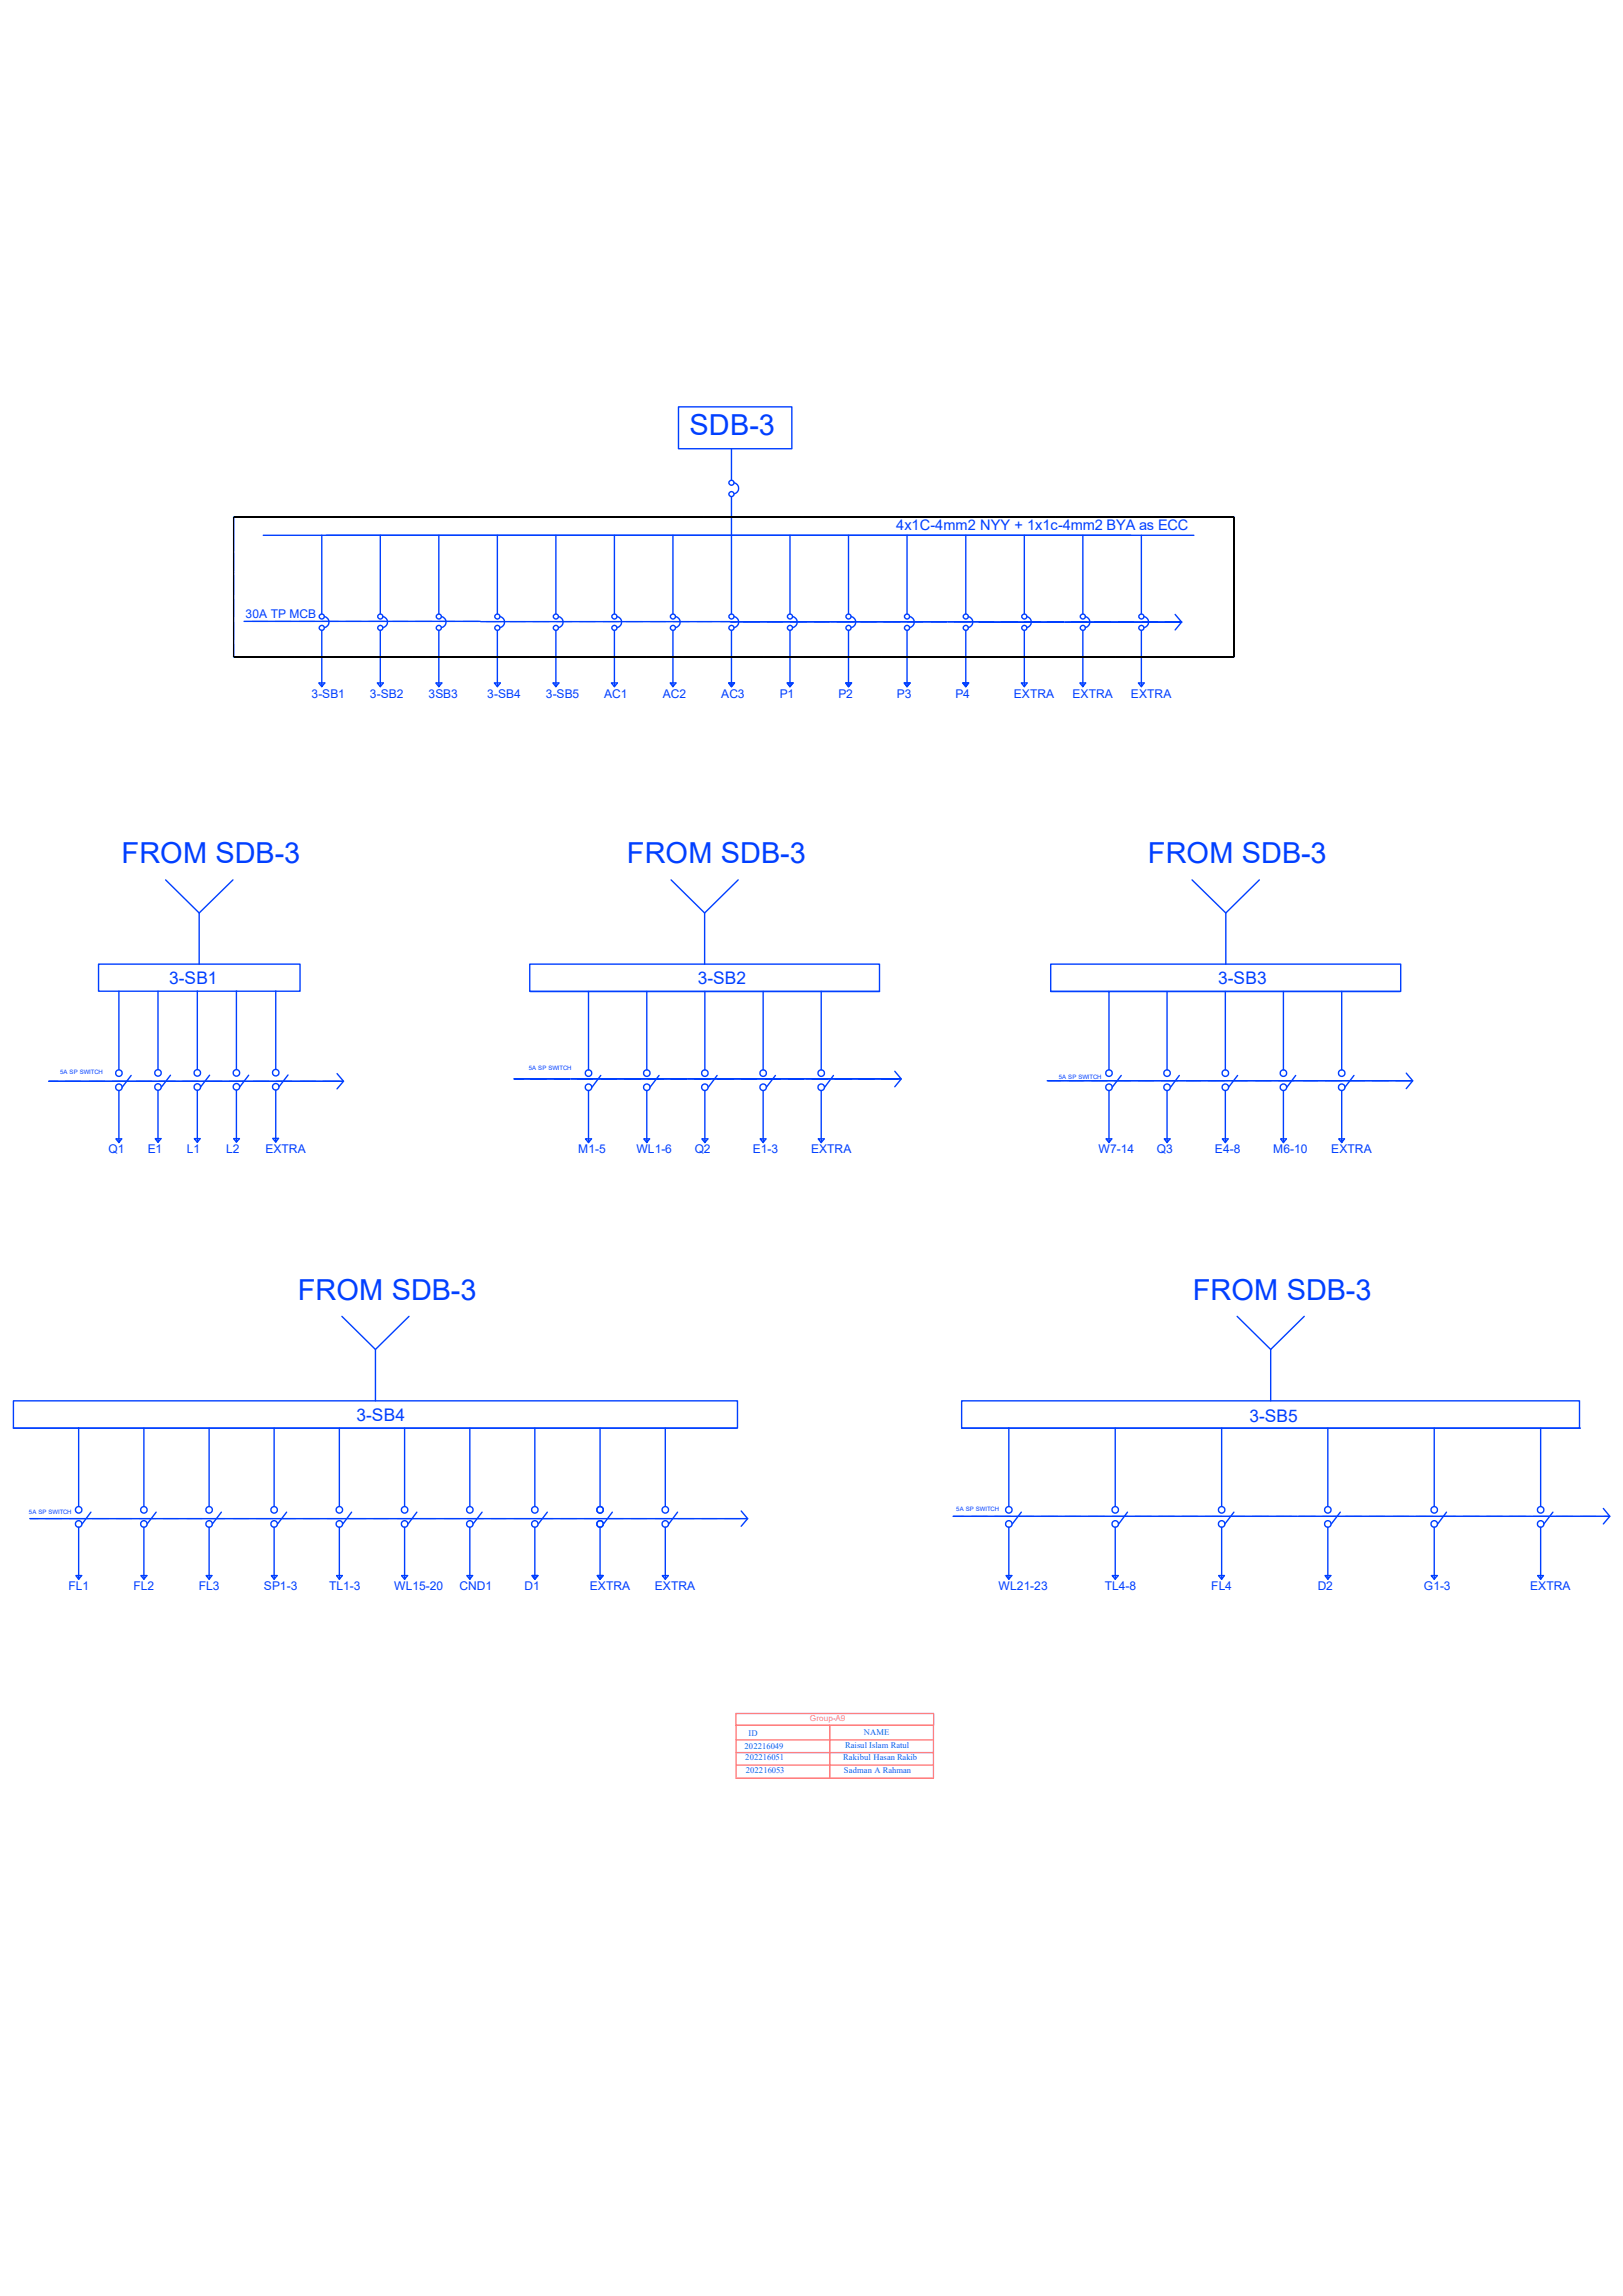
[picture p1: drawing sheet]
<svg xmlns="http://www.w3.org/2000/svg" width="297mm" height="420mm" viewBox="0 0 297 420" stroke-linecap="round" stroke-linejoin="round" font-family="sans-serif">
<defs><g id="words">
<g font-size="5.3" fill="#003fff">
<text x="126.2" y="79.6">SDB-3</text>
<text x="22.2" y="157.9">FROM SDB-3</text>
<text x="114.7" y="157.9">FROM SDB-3</text>
<text x="210.1" y="157.9">FROM SDB-3</text>
<text x="54.5" y="237.7">FROM SDB-3</text>
<text x="218.3" y="237.7">FROM SDB-3</text>
</g>
<g font-size="3.2" fill="#003fff">
<text x="30.9" y="180">3-SB1</text>
<text x="127.7" y="180">3-SB2</text>
<text x="222.9" y="180">3-SB3</text>
<text x="65.2" y="259.8">3-SB4</text>
<text x="228.6" y="260.1">3-SB5</text>
</g>
<text font-size="2.7" fill="#003fff" x="164" y="96.9">4x1C-4mm2 NYY + 1x1c-4mm2 BYA as ECC</text>
<g font-size="2.2" fill="#003fff">
<text x="44.9" y="113.1">30A TP MCB</text>
<text x="57" y="127.6">3-SB1</text>
<text x="67.7" y="127.6">3-SB2</text>
<text x="78.4" y="127.6">3SB3</text>
<text x="89.2" y="127.6">3-SB4</text>
<text x="99.9" y="127.6">3-SB5</text>
<text x="110.6" y="127.6">AC1</text>
<text x="121.3" y="127.6">AC2</text>
<text x="132" y="127.6">AC3</text>
<text x="142.7" y="127.6">P1</text>
<text x="153.4" y="127.6">P2</text>
<text x="164.1" y="127.6">P3</text>
<text x="174.8" y="127.6">P4</text>
<text x="185.6" y="127.6">EXTRA</text>
<text x="196.3" y="127.6">EXTRA</text>
<text x="207" y="127.6">EXTRA</text>
<text x="19.9" y="211">Q1</text>
<text x="27.1" y="211">E1</text>
<text x="34.2" y="211">L1</text>
<text x="41.4" y="210.9">L2</text>
<text x="48.6" y="210.9">EXTRA</text>
<text x="105.8" y="211">M1-5</text>
<text x="116.5" y="211">WL1-6</text>
<text x="127.1" y="211">Q2</text>
<text x="137.8" y="211">E1-3</text>
<text x="148.4" y="211">EXTRA</text>
<text x="201" y="211">W7-14</text>
<text x="211.7" y="211">Q3</text>
<text x="222.3" y="211">E4-8</text>
<text x="233" y="211">M6-10</text>
<text x="243.6" y="211">EXTRA</text>
<text x="12.5" y="290.9">FL1</text>
<text x="24.4" y="290.9">FL2</text>
<text x="36.4" y="290.9">FL3</text>
<text x="48.3" y="290.9">SP1-3</text>
<text x="60.2" y="290.9">TL1-3</text>
<text x="72.1" y="290.9">WL15-20</text>
<text x="84.1" y="290.9">CND1</text>
<text x="96" y="290.9">D1</text>
<text x="108" y="290.9">EXTRA</text>
<text x="119.8" y="290.9">EXTRA</text>
<text x="182.8" y="290.9">WL21-23</text>
<text x="202.2" y="290.9">TL4-8</text>
<text x="221.7" y="290.9">FL4</text>
<text x="241.1" y="290.9">D2</text>
<text x="260.6" y="290.9">G1-3</text>
<text x="280" y="290.9">EXTRA</text>
</g>
<g font-size="1.6" fill="#006edd">
<text x="137" y="317.5">ID</text>
<text x="158.1" y="317.3">NAME</text>
<text x="136.3" y="319.9">202216049</text>
<text x="136.4" y="321.9">202216051</text>
<text x="154.3" y="322">Rakibul Hasan Rakib</text>
<text x="154.6" y="319.7">Raisul Islam Ratul</text>
<text x="136.5" y="324.3">202216053</text>
<text x="154.4" y="324.4">Sadman A Rahman</text>
</g>
<text font-size="1.5" fill="#ff7f7f" x="148.2" y="314.8">Group-A9</text>
<g font-size="1.1" fill="#003fff">
<text x="11" y="196.4">5A SP SWITCH</text>
<text x="96.8" y="195.8">5A SP SWITCH</text>
<text x="193.8" y="197.4">5A SP SWITCH</text>
<text x="5.3" y="276.9">5A SP SWITCH</text>
<text x="175" y="276.4">5A SP SWITCH</text>
</g>
</g></defs>
<g fill="none" stroke="#003fff" stroke-width=".25">
<path d="M124.2 74.4h20.7v7.7h-20.7zM48.2 97.9h170.3M58.9 97.9v14.4M69.6 97.9v14.4M80.3 97.9v14.4M91 97.9v14.4M101.7 97.9v14.4M112.4 97.9v14.4M123.1 97.9v14.4M133.9 82.1v5.7M133.9 90.8v21.5M134.4 88.3a1.04 1.04 0 0 1 .8 1 1.04 1.04 0 0 1-.8 1"/>
<path d="M144.6 97.9v14.4M155.3 97.9v14.4M166 97.9v14.4M176.7 97.9v14.4M187.5 97.9v14.4M198.2 97.9v14.4M208.9 97.9v14.4M44.7 113.7h.1M44.8 113.7h.1M45 113.7h.1M45.1 113.7h.1M45.3 113.7h.1"/>
<path d="M45.5 113.7h.1M45.6 113.7h.1M45.8 113.7h.1M46 113.7h.1M46.1 113.7h3M49.1 113.7h.1M49.3 113.7h.1M49.5 113.7h.1M49.7 113.7h.1M49.8 113.7h.1M50 113.7h.1M50.2 113.7h.1"/>
<path d="M50.3 113.7h3M53.3 113.7h.1M53.5 113.7h.1M53.7 113.7h.1M53.8 113.7h.1M54 113.7h.1M54.2 113.7h.1M54.4 113.7h.1M54.5 113.7h.1M54.7 113.7h2.9M57.7 113.7h.1M57.9 113.7h.1"/>
<path d="M58 113.7h.1M58.2 113.7h.1M58.4 113.7h.1M58.5 113.7h.1M58.7 113.7h.1M58.9 115.3v10.3l.5-.7h-1.1l.6 .7M58.9 113.7h3.1M59.4 112.8a1.04 1.04 0 0 1 .8 1 1.04 1.04 0 0 1-.8 1M62.1 113.7h.1M62.2 113.7h.1M62.4 113.7h.1M62.6 113.7h.1"/>
<path d="M62.7 113.7h.1M62.9 113.7h.1M63.1 113.7h.1M63.2 113.7h3M66.3 113.7h.1M66.4 113.7h.1M66.6 113.7h.1M66.8 113.7h.1M66.9 113.7h.1M67.1 113.7h.1M67.3 113.7h.1M67.4 113.7h3.1"/>
<path d="M69.6 115.3v10.3l.5-.7h-1.1l.6 .7M70.1 112.8a1.04 1.04 0 0 1 .8 1 1.04 1.04 0 0 1-.8 1M70.6 113.7h.1M70.8 113.7h.1M71 113.7h.1M71.1 113.7h.1M71.3 113.7h.1M71.5 113.7h.1M71.6 113.7h.1M71.8 113.7h2.9M74.8 113.7h.1M75 113.7h.1"/>
<path d="M75.1 113.7h.1M75.3 113.7h.1M75.5 113.7h.1M75.6 113.7h.1M75.8 113.7h.1M76 113.7h3.1M79.2 113.7h.1M79.3 113.7h.1M79.5 113.7h.1M79.7 113.7h.1M79.8 113.7h.1M80 113.7h.1"/>
<path d="M80.2 113.7h.1M80.3 115.3v10.3l.6-.7h-1.1l.5 .7M80.3 113.7h3M80.8 112.8a1.04 1.04 0 0 1 .8 1 1.04 1.04 0 0 1-.8 1M83.4 113.7h.1M83.5 113.7h.1M83.7 113.7h.1M83.9 113.7h.1M84 113.7h.1M84.2 113.7h.1M84.4 113.7h.1M84.5 113.7h.1"/>
<path d="M84.7 113.7h2.9M87.7 113.7h.1M87.9 113.7h.1M88.1 113.7h.1M88.2 113.7h.1M88.4 113.7h.1M88.6 113.7h.1M88.7 113.7h.1M88.9 113.7h2.9M91 115.3v10.3l.6-.7h-1.1l.5 .7M91.5 112.8a1.04 1.04 0 0 1 .8 1 1.04 1.04 0 0 1-.8 1M91.9 113.7h.1"/>
<path d="M92.1 113.7h.1M92.2 113.7h.1M92.4 113.7h.1M92.6 113.7h.1M92.8 113.7h.1M92.9 113.7h.1M93.1 113.7h.1M93.3 113.7h2.9M96.3 113.7h.1M96.4 113.7h.1M96.6 113.7h.1M96.8 113.7h.1"/>
<path d="M96.9 113.7h.1M97.1 113.7h.1M97.3 113.7h.1M97.5 113.7h3M100.6 113.7h.1M100.8 113.7h.1M101 113.7h.1M101.1 113.7h.1M101.3 113.7h.1M101.5 113.7h.1M101.6 113.7h.1M101.7 115.3v10.3l.6-.7h-1.1l.5 .7"/>
<path d="M101.8 113.7h2.9M102.2 112.8a1.04 1.04 0 0 1 .8 1 1.04 1.04 0 0 1-.8 1M104.8 113.7h.1M105 113.7h.1M105.2 113.7h.1M105.3 113.7h.1M105.5 113.7h.1M105.7 113.7h.1M105.8 113.7h.1M109.1 113.7h-3.1M109.2 113.7h.1M109.3 113.7h.1"/>
<path d="M109.5 113.7h.1M109.7 113.7h.1M109.9 113.7h.1M110 113.7h.1M110.2 113.7h.1M110.4 113.7h2.9M112.4 115.3v10.3l.6-.7h-1.1l.5 .7M112.9 112.8a1.04 1.04 0 0 1 .8 1 1.04 1.04 0 0 1-.8 1M113.4 113.7h.1M113.5 113.7h.1M113.7 113.7h.1M113.9 113.7h.1"/>
<path d="M114 113.7h.1M114.2 113.7h.1M114.4 113.7h.1M114.6 113.7h3M117.7 113.7h.1M117.9 113.7h.1M118.1 113.7h.1M118.2 113.7h.1M118.4 113.7h.1M118.6 113.7h.1M118.7 113.7h.1M118.9 113.7h2.9"/>
<path d="M121.9 113.7h.1M122.1 113.7h.1M122.3 113.7h.1M122.4 113.7h.1M122.6 113.7h.1M122.8 113.7h.1M122.9 113.7h.1M123.1 113.7h3.1M123.1 115.3v10.3l.6-.7h-1.1l.5 .7M123.7 112.8a1.04 1.04 0 0 1 .8 1 1.04 1.04 0 0 1-.8 1M126.3 113.7h.1M126.4 113.7h.1"/>
<path d="M126.6 113.7h.1M126.8 113.7h.1M127 113.7h.1M127.1 113.7h.1M127.3 113.7h.1M127.5 113.7h2.9M130.5 113.7h.1M130.6 113.7h.1M130.8 113.7h.1M131 113.7h.1M131.1 113.7h.1M131.3 113.7h.1"/>
<path d="M131.5 113.7h.1M131.7 113.7h.1M131.8 113.7h1.8M133.6 113.7h1.1M133.9 115.3v10.3l.5-.7h-1.1l.6 .7M134.4 112.8a1.04 1.04 0 0 1 .8 1 1.04 1.04 0 0 1-.8 1M134.8 113.7h.1M135 113.7h.1M135.2 113.7h.1M135.3 113.7h.1M135.5 113.7h.1M135.7 113.7h.1"/>
<path d="M135.8 113.7h.1M136 113.7h3.1M139.2 113.7h.1M139.4 113.7h.1M139.5 113.7h.1M139.7 113.7h.1M139.9 113.7h.1M140 113.7h.1M140.2 113.7h.1M140.4 113.7h2.9M143.4 113.7h.1M143.6 113.7h.1"/>
<path d="M143.7 113.7h.1M143.9 113.7h.1M144.1 113.7h.1M144.2 113.7h.1M144.4 113.7h.1M144.6 113.7h3.1M144.6 115.3v10.3l.5-.7h-1l.5 .7M145.1 112.8a1.04 1.04 0 0 1 .8 1 1.04 1.04 0 0 1-.8 1M147.7 113.7h.1M147.9 113.7h.1M148.1 113.7h.1M148.3 113.7h.1"/>
<path d="M148.4 113.7h.1M148.6 113.7h.1M148.8 113.7h.1M148.9 113.7h2.9M151.9 113.7h.1M152.1 113.7h.1M152.3 113.7h.1M152.4 113.7h.1M152.6 113.7h.1M152.8 113.7h.1M153 113.7h.1M153.1 113.7h3.1"/>
<path d="M155.3 115.3v10.3l.5-.7h-1l.5 .7M155.8 112.8a1.04 1.04 0 0 1 .8 1 1.04 1.04 0 0 1-.8 1M156.3 113.7h.1M156.5 113.7h.1M156.6 113.7h.1M156.8 113.7h.1M157 113.7h.1M157.1 113.7h.1M157.3 113.7h.1M157.5 113.7h2.9M160.5 113.7h.1M160.7 113.7h.1"/>
<path d="M160.8 113.7h.1M161 113.7h.1M161.2 113.7h.1M161.3 113.7h.1M161.5 113.7h.1M161.7 113.7h3.1M164.8 113.7h.1M165 113.7h.1M165.2 113.7h.1M165.4 113.7h.1M165.5 113.7h.1M165.7 113.7h.1"/>
<path d="M165.9 113.7h.1M166 115.3v10.3l.5-.7h-1l.5 .7M166 113.7h3M166.5 112.8a1.04 1.04 0 0 1 .8 1 1.04 1.04 0 0 1-.8 1M169 113.7h.1M169.2 113.7h.1M169.4 113.7h.1M169.5 113.7h.1M169.7 113.7h.1M169.9 113.7h.1M170.1 113.7h.1M170.2 113.7h.1"/>
<path d="M170.4 113.7h2.9M173.4 113.7h.1M173.6 113.7h.1M173.7 113.7h.1M173.9 113.7h.1M174.1 113.7h.1M174.2 113.7h.1M174.4 113.7h.1M174.6 113.7h3.1M176.7 115.3v10.3l.5-.7h-1l.5 .7M177.2 112.8a1.04 1.04 0 0 1 .8 1 1.04 1.04 0 0 1-.8 1M177.8 113.7h.1"/>
<path d="M177.9 113.7h.1M178.1 113.7h.1M178.3 113.7h.1M178.4 113.7h.1M178.6 113.7h.1M178.8 113.7h.1M178.9 113.7h.3M179.2 113.7l2.7 .1M181.9 113.8h.1M182.1 113.8h.1M182.3 113.8h.1M182.5 113.8h.1"/>
<path d="M182.6 113.8h.1M182.8 113.8h.1M183 113.8h.1M183.1 113.8h3.1M186.3 113.8h.1M186.5 113.8h.1M186.6 113.8h.1M186.8 113.8h.1M187 113.8h.1M187.2 113.8h.1M187.3 113.8h.1M187.5 115.3v10.3l.5-.7h-1.1l.6 .7"/>
<path d="M187.5 113.8h2.9M187.9 112.8a1.04 1.04 0 0 1 .8 1 1.04 1.04 0 0 1-.8 1M190.5 113.8h.1M190.7 113.8h.1M190.8 113.8h.1M191 113.8h.1M191.2 113.8h.1M191.3 113.8h.1M191.5 113.8h.1M191.7 113.8h3.1M194.9 113.8h.1M195 113.8h.1"/>
<path d="M195.2 113.8h.1M195.4 113.8h.1M195.5 113.8h.1M195.7 113.8h.1M195.9 113.8h.1M196 113.8h3M198.2 115.3v10.3l.5-.7h-1.1l.6 .7M198.6 112.8a1.04 1.04 0 0 1 .8 1 1.04 1.04 0 0 1-.8 1M199.1 113.8h.1M199.2 113.8h.1M199.4 113.8h.1M199.6 113.8h.1"/>
<path d="M199.7 113.8h.1M199.9 113.8h.1M200.1 113.8h.1M200.2 113.8h3.1M203.4 113.8h.1M203.6 113.8h.1M203.8 113.8h.1M203.9 113.8h.1M204.1 113.8h.1M204.3 113.8h.1M204.4 113.8h.1M204.6 113.8h2.9"/>
<path d="M207.6 113.8h.1M207.8 113.8h.1M207.9 113.8h.1M208.1 113.8h.1M208.3 113.8h.1M208.4 113.8h.1M208.6 113.8h.1M208.8 113.8h.1M208.9 115.3v10.3l.5-.7h-1.1l.6 .7M209 113.8h2.9M209.4 112.8a1.04 1.04 0 0 1 .8 1 1.04 1.04 0 0 1-.8 1M212 113.8h.1"/>
<path d="M212.1 113.8h.1M212.3 113.8h.1M212.5 113.8h.1M212.6 113.8h.1M212.8 113.8h.1M213 113.8h.1M213.1 113.8h3M215.1 112.4l1.1 1.4-1.1 1.4M216.3 113.8h-.1M133.3 124.9h1.1l-.5 .7zM144.1 124.9h1l-.5 .7zM154.8 124.9h1l-.5 .7z"/>
<path d="M165.5 124.9h1l-.5 .7zM176.2 124.9h1l-.5 .7zM18 176.4h36.9v4.9h-36.9zM30.3 161l6.1 6M42.6 161l-6.2 6v9.4M96.9 176.4h64.1v5h-64.1zM122.8 161l6.1 6M135.1 161l-6.2 6v9.4M192.3 176.4h64v5h-64zM218.1 161l6.2 6M230.5 161l-6.2 6v9.4M8.9 197.8h1.8"/>
<path d="M10.8 197.8h.1M10.9 197.8h.1M11.1 197.8h.1M11.3 197.8h.1M11.4 197.8h.1M11.6 197.8h.1M11.8 197.8h.1M11.9 197.8h3M14.9 197.8h.1M15.1 197.8h.1M15.3 197.8h.1M15.5 197.8h.1"/>
<path d="M15.6 197.8h.1M15.8 197.8h.1M16 197.8h.1M16.1 197.8h.1M16.3 197.8h2.9M19.3 197.8h.1M19.5 197.8h.1M19.6 197.8h.1M19.8 197.8h.1M20 197.8h.1M20.2 197.8h.1M20.3 197.8h.1"/>
<path d="M20.5 197.8h3.1M21.8 199.5v9.5l.5-.7h-1.1l.6 .7M21.8 181.3v14.4M23.7 197.8h.1M23.8 197.8h.1M24 197.8h.1M24 196.7l-1.6 2.2M24.2 197.8h.1M24.3 197.8h.1M24.5 197.8h.1M24.7 197.8h.1M24.8 197.8h3"/>
<path d="M27.9 197.8h.1M28 197.8h.1M28.2 197.8h.1M28.4 197.8h.1M28.5 197.8h.1M28.7 197.8h.1M28.9 197.8h.1M28.9 199.5v9.5l.6-.7h-1.1l.5 .7M28.9 181.3v14.4M29 197.8h3.1M31.2 196.7l-1.7 2.1M32.2 197.8h.1"/>
<path d="M32.4 197.8h.1M32.6 197.8h.1M32.7 197.8h.1M32.9 197.8h.1M33.1 197.8h.1M33.2 197.8h.1M33.4 197.8h2.9M36.1 199.4v9.6l.5-.7h-1l.5 .7M36.1 181.3v14.3M36.4 197.8h.1M36.6 197.8h.1M36.7 197.8h.1"/>
<path d="M36.9 197.8h.1M37.1 197.8h.1M37.3 197.8h.1M37.4 197.8h.1M37.6 197.8h3.1M38.4 196.7l-1.7 2.1M40.8 197.8h.1M40.9 197.8h.1M41.1 197.8h.1M41.3 197.8h.1M41.4 197.8h.1M41.6 197.8h.1"/>
<path d="M41.8 197.8h.1M42 197.8h2.9M43.3 199.4v9.5l.5-.6h-1l.5 .6M43.3 181.3v14.3M45 197.8h.1M45.1 197.8h.1M45.3 197.8h.1M45.5 197.8h.1M45.5 196.7l-1.6 2.1M45.6 197.8h.1M45.8 197.8h.1M46 197.8h.1"/>
<path d="M46.1 197.8h.1M46.3 197.8h2.9M49.3 197.8h.1M49.5 197.8h.1M49.7 197.8h.1M49.8 197.8h.1M50 197.8h.1M50.2 197.8h.1M50.3 197.8h.1M50.5 199.4v9.5l.5-.7h-1.1l.6 .7M50.5 181.3v14.3M50.5 197.8h2.9"/>
<path d="M52.7 196.6l-1.6 2.2M53.5 197.8h.1M53.7 197.8h.1M53.8 197.8h.1M54 197.8h.1M54.2 197.8h.1M54.4 197.8h.1M54.5 197.8h.1M54.7 197.8h.1M54.9 197.8h2.9M57.9 197.8h.1M58 197.8h.1"/>
<path d="M58.2 197.8h.1M58.4 197.8h.1M58.5 197.8h.1M58.7 197.8h.1M58.9 197.8h.1M59.1 197.8h3M61.7 196.4l1.2 1.4-1.2 1.4M62.2 197.8h.1M62.4 197.8h.1M62.6 197.8h.1M62.7 197.8h.2M94 197.4h1.8"/>
<path d="M95.9 197.4h.1M96.1 197.4h.1M96.2 197.4h.1M96.4 197.4h.1M96.6 197.4h.1M96.7 197.4h.1M96.9 197.4h.1M97.1 197.4h2.9M97.1 181.4h63.9M100.1 197.4h.1M100.2 197.4h.1M100.4 197.4h.1"/>
<path d="M100.6 197.4h.1M100.8 197.4h.1M100.9 197.4h.1M101.1 197.4h.1M101.3 197.4h.1M101.4 197.4h3M104.4 197.4h.1M104.6 197.4h.1M104.8 197.4h.1M104.9 197.4h.1M105.1 197.4h.1M105.3 197.4h.1"/>
<path d="M105.5 197.4h.1M105.6 197.4h2.9M107.7 199.5v9.5l.5-.7h-1.1l.6 .7M107.7 181.4v14.3M108.6 197.4h.1M108.8 197.4h.1M109 197.4h.1M109.1 197.4h.1M109.3 197.4h.1M109.5 197.4h.1M109.6 197.4h.1M109.8 197.4h.1"/>
<path d="M109.9 196.7l-1.6 2.2M110 197.4h2.9M113 197.4h.1M113.2 197.4h.1M113.3 197.4h.1M113.5 197.4h.1M113.7 197.4h.1M113.8 197.4h.1M114 197.4h.1M114.2 197.4h3.1M117.3 197.4h.1M117.5 197.4h.1"/>
<path d="M117.7 197.4h.1M117.9 197.4h.1M118 197.4h.1M118.2 197.4h.1M118.4 199.5v9.5l.5-.7h-1.1l.6 .7M118.4 181.4v14.3M118.4 197.4h.1M118.5 197.4h3M120.6 196.7l-1.6 2.2M121.5 197.4h.1M121.7 197.4h.1M121.9 197.4h.1"/>
<path d="M122 197.4h.1M122.2 197.4h.1M122.4 197.4h.1M122.6 197.4h.1M122.7 197.4h3.1M125.9 197.4h.1M126.1 197.4h.1M126.2 197.4h.1M126.4 197.4h.1M126.6 197.4h.1M126.7 197.4h.1M126.9 197.4h.1"/>
<path d="M127.1 197.4h2.9M129 199.5v9.5l.5-.7h-1.1l.6 .7M129 181.4v14.3M130.1 197.4h.1M130.3 197.4h.1M130.4 197.4h.1M130.6 197.4h.1M130.8 197.4h.1M130.9 197.4h.1M131.1 197.4h.1M131.2 196.7l-1.6 2.2M131.3 197.4h3.1"/>
<path d="M134.5 197.4h.1M134.6 197.4h.1M134.8 197.4h.1M135 197.4h.1M135.1 197.4h.1M135.3 197.4h.1M135.5 197.4h.1M135.6 197.4h3M138.6 197.4h.1M138.8 197.4h.1M139 197.4h.1M139.1 197.4h.1"/>
<path d="M139.3 197.4h.1M139.5 197.4h.1M139.7 197.4h.1M139.7 199.5v9.5l.5-.7h-1.1l.6 .7M139.7 181.4v14.3M139.8 197.4h.1M140 197.4h2.9M141.9 196.7l-1.6 2.2M143 197.4h.1M143.2 197.4h.1M143.3 197.4h.1M143.5 197.4h.1"/>
<path d="M143.7 197.4h.1M143.8 197.4h.1M144 197.4h.1M144.2 197.4h2.9M147.2 197.4h.1M147.4 197.4h.1M147.5 197.4h.1M147.7 197.4h.1M147.9 197.4h.1M148 197.4h.1M148.2 197.4h.1M148.4 197.4h.1"/>
<path d="M148.5 197.4h3M150.3 199.5v9.5l.5-.7h-1.1l.6 .7M150.3 181.4v14.3M151.6 197.4h.1M151.7 197.4h.1M151.9 197.4h.1M152.1 197.4h.1M152.2 197.4h.1M152.4 197.4h.1M152.5 196.7l-1.6 2.2M152.6 197.4h.1M152.7 197.4h3.1"/>
<path d="M155.9 197.4h.1M156.1 197.4h.1M156.3 197.4h.1M156.4 197.4h.1M156.6 197.4h.1M156.8 197.4h.1M156.9 197.4h.1M157.1 197.4h2.9M160.1 197.4h.1M160.3 197.4h.1M160.4 197.4h.1M160.6 197.4h.1"/>
<path d="M160.8 197.4h.1M161 197.4h.1M161.1 197.4h.1M161.3 197.4h3.1M163.7 196l1.2 1.4-1.2 1.4M164.5 197.4h.1M164.6 197.4h.1M164.8 197.4h.1M191.6 197.7h2.5M192.3 181.4h63.9M194.2 197.7h.1M194.4 197.7h.1"/>
<path d="M194.5 197.7h.1M194.7 197.7h.1M194.9 197.7h.1M195 197.7h.1M195.2 197.7h.1M195.4 197.7h2.9M198.4 197.7h.1M198.5 197.7h.1M198.7 197.7h.1M198.9 197.7h.1M199.1 197.7h.1M199.2 197.7h.1"/>
<path d="M199.4 197.7h.1M199.6 197.7h.1M199.7 197.7h2.9M202.7 197.7h.1M202.9 197.7h.1M202.9 199.5v9.5l.6-.7h-1.1l.5 .7M202.9 181.4v14.3M203.1 197.7h.1M203.2 197.7h.1M203.4 197.7h.1M203.6 197.7h.1M203.8 197.7h.1"/>
<path d="M203.9 197.7h3.1M205.2 196.7l-1.7 2.2M207.1 197.7h.1M207.3 197.7h.1M207.4 197.7h.1M207.6 197.7h.1M207.8 197.7h.1M207.9 197.7h.1M208.1 197.7h.1M208.3 197.7h2.9M211.3 197.7h.1M211.5 197.7h.1"/>
<path d="M211.6 197.7h.1M211.8 197.7h.1M212 197.7h.1M212.1 197.7h.1M212.3 197.7h.1M212.5 197.7h3.1M213.6 199.5v9.5l.5-.7h-1l.5 .7M213.6 181.4v14.3M215.6 197.7h.1M215.8 196.7l-1.6 2.2M215.8 197.7h.1M216 197.7h.1"/>
<path d="M216.2 197.7h.1M216.3 197.7h.1M216.5 197.7h.1M216.7 197.7h.1M216.8 197.7h3M219.8 197.7h.1M220 197.7h.1M220.2 197.7h.1M220.3 197.7h.1M220.5 197.7h.1M220.7 197.7h.1M220.9 197.7h.1"/>
<path d="M221 197.7h3.1M224.2 197.7h.1M224.2 199.5v9.5l.5-.7h-1l.5 .7M224.2 181.4v14.3M224.4 197.7h.1M224.5 197.7h.1M224.7 197.7h.1M224.9 197.7h.1M225 197.7h.1M225.2 197.7h.1M225.4 197.7h2.9M226.5 196.7l-1.7 2.2"/>
<path d="M228.4 197.7h.1M228.6 197.7h.1M228.7 197.7h.1M228.9 197.7h.1M229.1 197.7h.1M229.2 197.7h.1M229.4 197.7h.1M229.6 197.7h.1M229.7 197.7h3M232.7 197.7h.1M232.9 197.7h.1M233.1 197.7h.1"/>
<path d="M233.3 197.7h.1M233.4 197.7h.1M233.6 197.7h.1M233.8 197.7h.1M233.9 197.7h3M234.9 199.5v9.5l.5-.7h-1l.5 .7M234.9 181.4v14.3M236.9 197.7h.1M237.1 196.7l-1.6 2.2M237.1 197.7h.1M237.3 197.7h.1M237.4 197.7h.1"/>
<path d="M237.6 197.7h.1M237.8 197.7h.1M238 197.7h.1M238.1 197.7h.1M238.3 197.7h2.9M241.3 197.7h.1M241.5 197.7h.1M241.6 197.7h.1M241.8 197.7h.1M242 197.7h.1M242.1 197.7h.1M242.3 197.7h.1"/>
<path d="M242.5 197.7h3.1M245.5 199.5v9.5l.5-.7h-1l.5 .7M245.5 181.4v14.3M245.7 197.7h.1M245.8 197.7h.1M246 197.7h.1M246.2 197.7h.1M246.3 197.7h.1M246.5 197.7h.1M246.7 197.7h.1M246.8 197.7h3M247.8 196.7l-1.7 2.2"/>
<path d="M249.9 197.7h.1M250 197.7h.1M250.2 197.7h.1M250.4 197.7h.1M250.5 197.7h.1M250.7 197.7h.1M250.9 197.7h.1M251 197.7h3.1M254.2 197.7h.1M254.4 197.7h.1M254.6 197.7h.1M254.7 197.7h.1"/>
<path d="M254.9 197.7h.1M255.1 197.7h.1M255.2 197.7h.1M255.4 197.7h2.9M257.3 196.3l1.2 1.4-1.2 1.4M258.4 197.7h.1M2.5 256.2h132.5v5h-132.5zM62.6 240.8l6.1 6M74.8 240.8l-6.1 6v9.4M176 256.2h113.1v5h-113.1zM226.4 240.8l6.1 6M238.7 240.8l-6.2 6v9.4"/>
<path d="M2.5 261.2h132.2M5.5 277.8h1.5M7.1 277.8h.1M7.3 277.8h.1M7.5 277.8h.1M7.6 277.8h.1M7.8 277.8h.1M8 277.8h.1M8.1 277.8h.1M8.3 277.8h3.1M11.5 277.8h.1M11.6 277.8h.1"/>
<path d="M11.8 277.8h.1M12 277.8h.1M12.1 277.8h.1M12.3 277.8h.1M12.5 277.8h.1M12.7 277.8h2.9M14.4 279.4v9.5l.5-.7h-1l.5 .7M14.4 261.2v14.3M15.7 277.8h.1M15.8 277.8h.1M16 277.8h.1M16.2 277.8h.1"/>
<path d="M16.3 277.8h.1M16.5 277.8h.1M16.6 276.6l-1.6 2.2M16.7 277.8h.1M16.8 277.8h3.1M20 277.8h.1M20.2 277.8h.1M20.4 277.8h.1M20.5 277.8h.1M20.7 277.8h.1M20.9 277.8h.1M21 277.8h.1"/>
<path d="M21.2 277.8h2.9M24.2 277.8h.1M24.4 277.8h.1M24.6 277.8h.1M24.7 277.8h.1M24.9 277.8h.1M25.1 277.8h.1M25.2 277.8h.1M25.4 277.8h3.1M26.3 279.4v9.5l.6-.7h-1.1l.5 .7M26.3 261.2v14.3M28.6 276.6l-1.7 2.2"/>
<path d="M28.6 277.8h.1M28.7 277.8h.1M28.9 277.8h.1M29.1 277.8h.1M29.3 277.8h.1M29.4 277.8h.1M29.6 277.8h.1M29.8 277.8h2.9M32.8 277.8h.1M32.9 277.8h.1M33.1 277.8h.1M33.3 277.8h.1"/>
<path d="M33.4 277.8h.1M33.6 277.8h.1M33.8 277.8h.1M34 277.8h.1M34.1 277.8h2.9M37.1 277.8h.1M37.3 277.8h.1M37.5 277.8h.1M37.6 277.8h.1M37.8 277.8h.1M38 277.8h.1M38.1 277.8h.1"/>
<path d="M38.3 279.4v9.5l.5-.7h-1.1l.6 .7M38.3 261.2v14.3M38.3 277.8h2.9M40.5 276.6l-1.6 2.2M41.3 277.8h.1M41.5 277.8h.1M41.7 277.8h.1M41.8 277.8h.1M42 277.8h.1M42.2 277.8h.1M42.3 277.8h.1M42.5 277.8h.1"/>
<path d="M42.7 277.8h2.9M45.7 277.8h.1M45.8 277.8h.1M46 277.8h.1M46.2 277.8h.1M46.4 277.8h.1M46.5 277.8h.1M46.7 277.8h.1M46.9 277.8h3.1M50 277.8h.1M50.2 279.4v9.5l.5-.7h-1l.5 .7M50.2 261.2v14.3"/>
<path d="M50.2 277.8h.1M50.4 277.8h.1M50.5 277.8h.1M50.7 277.8h.1M50.9 277.8h.1M51.1 277.8h.1M51.2 277.8h2.9M52.5 276.6l-1.7 2.2M54.2 277.8h.1M54.4 277.8h.1M54.6 277.8h.1M54.7 277.8h.1"/>
<path d="M54.9 277.8h.1M55.1 277.8h.1M55.2 277.8h.1M55.4 277.8h3.1M58.6 277.8h.1M58.8 277.8h.1M58.9 277.8h.1M59.1 277.8h.1M59.3 277.8h.1M59.4 277.8h.1M59.6 277.8h.1M59.8 277.8h2.9"/>
<path d="M62.1 279.4v9.5l.6-.7h-1.1l.5 .7M62.1 261.2v14.3M62.8 277.8h.1M62.9 277.8h.1M63.1 277.8h.1M63.3 277.8h.1M63.5 277.8h.1M63.6 277.8h.1M63.8 277.8h.1M64 277.8h3.1M64.3 276.6l-1.6 2.2M67.1 277.8h.1"/>
<path d="M67.3 277.8h.1M67.5 277.8h.1M67.6 277.8h.1M67.8 277.8h.1M68 277.8h.1M68.2 277.8h.1M68.3 277.8h2.9M71.3 277.8h.1M71.5 277.8h.1M71.7 277.8h.1M71.8 277.8h.1M72 277.8h.1"/>
<path d="M72.2 277.8h.1M72.3 277.8h.1M72.5 277.8h.1M72.7 277.8h2.9M74 279.4v9.5l.6-.7h-1.1l.5 .7M74 261.2v14.3M75.7 277.8h.1M75.9 277.8h.1M76 277.8h.1M76.2 277.8h.1M76.3 276.6l-1.6 2.2M76.4 277.8h.1"/>
<path d="M76.5 277.8h.1M76.7 277.8h.1M76.9 277.8h2.9M79.9 277.8h.1M80.1 277.8h.1M80.2 277.8h.1M80.4 277.8h.1M80.6 277.8h.1M80.7 277.8h.1M80.9 277.8h.1M81.1 277.8h.1M81.2 277.8h3"/>
<path d="M84.2 277.8h.1M84.4 277.8h.1M84.6 277.8h.1M84.8 277.8h.1M84.9 277.8h.1M85.1 277.8h.1M85.3 277.8h.1M85.4 277.8h3.1M86 279.4v9.5l.5-.7h-1.1l.6 .7M86 261.2v14.3M88.2 276.6l-1.6 2.2M88.6 277.8h.1"/>
<path d="M88.8 277.8h.1M88.9 277.8h.1M89.1 277.8h.1M89.3 277.8h.1M89.5 277.8h.1M89.6 277.8h.1M89.8 277.8h2.9M92.8 277.8h.1M93 277.8h.1M93.1 277.8h.1M93.3 277.8h.1M93.5 277.8h.1"/>
<path d="M93.6 277.8h.1M93.8 277.8h.1M94 277.8h3.1M97.2 277.8h.1M97.3 277.8h.1M97.5 277.8h.1M97.7 277.8h.1M97.8 277.8h.1M97.9 279.4v9.5l.5-.7h-1l.5 .7M97.9 261.2v14.3M98 277.8h.1M98.2 277.8h.1"/>
<path d="M98.3 277.8h3M100.2 276.6l-1.7 2.2M101.3 277.8h.1M101.5 277.8h.1M101.7 277.8h.1M101.9 277.8h.1M102 277.8h.1M102.2 277.8h.1M102.4 277.8h.1M102.5 277.8h3.1M105.7 277.8h.1M105.9 277.8h.1"/>
<path d="M106 277.8h.1M106.2 277.8h.1M106.4 277.8h.1M106.6 277.8h.1M106.7 277.8h.1M106.9 277.8h2.9M109.8 279.4v9.5l.6-.7h-1.1l.5 .7M109.8 261.2v14.3M109.9 277.8h.1M110.1 277.8h.1M110.2 277.8h.1M110.4 277.8h.1"/>
<path d="M110.6 277.8h.1M110.7 277.8h.1M110.9 277.8h.1M111.1 277.8h.1M111.3 277.8h2.9M112.1 276.6l-1.7 2.2M114.3 277.8h.1M114.4 277.8h.1M114.6 277.8h.1M114.8 277.8h.1M114.9 277.8h.1M115.1 277.8h.1"/>
<path d="M115.3 277.8h.1M115.4 277.8h3M118.4 277.8h.1M118.6 277.8h.1M118.8 277.8h.1M119 277.8h.1M119.1 277.8h.1M119.3 277.8h.1M119.5 277.8h.1M119.6 277.8h.1M119.8 277.8h2.9M121.8 279.4v9.5l.5-.7h-1.1l.6 .7"/>
<path d="M121.8 261.2v14.3M122.8 277.8h.1M123 277.8h.1M123.1 277.8h.1M123.3 277.8h.1M123.5 277.8h.1M123.7 277.8h.1M123.8 277.8h.1M124 276.6l-1.6 2.2M124 277.8h3.1M127.2 277.8h.1M127.3 277.8h.1"/>
<path d="M127.5 277.8h.1M127.7 277.8h.1M127.8 277.8h.1M128 277.8h.1M128.2 277.8h.1M128.4 277.8h2.9M131.4 277.8h.1M131.5 277.8h.1M131.7 277.8h.1M131.9 277.8h.1M132 277.8h.1M132.2 277.8h.1"/>
<path d="M132.4 277.8h.1M132.5 277.8h3.1M135.6 276.4l1.2 1.4-1.2 1.4M135.7 277.8h.1M135.9 277.8h.1M136.1 277.8h.1M136.2 277.8h.1M136.4 277.8h.1M136.6 277.8h.1M136.7 277.8h.1M174.4 277.4h2M176 261.2h113.2"/>
<path d="M176.4 277.4h.1M176.6 277.4h.1M176.8 277.4h.1M177 277.4h.1M177.1 277.4h.1M177.3 277.4h.1M177.5 277.4h.1M177.6 277.4h.1M177.8 277.4h2.9M180.8 277.4h.1M181 277.4h.1M181.1 277.4h.1"/>
<path d="M181.3 277.4h.1M181.5 277.4h.1M181.7 277.4h.1M181.8 277.4h.1M182 277.4h3.1M184.6 279.4v9.5l.6-.7h-1.1l.5 .7M184.6 261.2v14.3M185.2 277.4h.1M185.3 277.4h.1M185.5 277.4h.1M185.7 277.4h.1M185.8 277.4h.1"/>
<path d="M186 277.4h.1M186.2 277.4h.1M186.4 277.4h2.9M186.9 276.6l-1.6 2.2M189.4 277.4h.1M189.5 277.4h.1M189.7 277.4h.1M189.9 277.4h.1M190 277.4h.1M190.2 277.4h.1M190.4 277.4h.1M190.5 277.4h3.1"/>
<path d="M193.7 277.4h.1M193.9 277.4h.1M194.1 277.4h.1M194.2 277.4h.1M194.4 277.4h.1M194.6 277.4h.1M194.7 277.4h.1M194.9 277.4h2.9M197.9 277.4h.1M198.1 277.4h.1M198.2 277.4h.1M198.4 277.4h.1"/>
<path d="M198.6 277.4h.1M198.8 277.4h.1M198.9 277.4h.1M199.1 277.4h3.1M202.3 277.4h.1M202.4 277.4h.1M202.6 277.4h.1M202.8 277.4h.1M202.9 277.4h.1M203.1 277.4h.1M203.3 277.4h.1M203.5 277.4h2.9"/>
<path d="M204.1 279.4v9.5l.5-.7h-1.1l.6 .7M204.1 261.2v14.3M206.3 276.6l-1.6 2.2M206.5 277.4h.1M206.6 277.4h.1M206.8 277.4h.1M207 277.4h.1M207.1 277.4h.1M207.3 277.4h.1M207.5 277.4h.1M207.6 277.4h3.1M210.8 277.4h.1"/>
<path d="M211 277.4h.1M211.2 277.4h.1M211.3 277.4h.1M211.5 277.4h.1M211.7 277.4h.1M211.8 277.4h.1M212 277.4h2.9M215 277.4h.1M215.2 277.4h.1M215.3 277.4h.1M215.5 277.4h.1M215.7 277.4h.1"/>
<path d="M215.9 277.4h.1M216 277.4h.1M216.2 277.4h.1M216.4 277.4h2.9M219.4 277.4h.1M219.5 277.4h.1M219.7 277.4h.1M219.9 277.4h.1M220 277.4h.1M220.2 277.4h.1M220.4 277.4h.1M220.6 277.4h3"/>
<path d="M223.6 279.4v9.5l.5-.7h-1.1l.6 .7M223.6 261.2v14.3M223.7 277.4h.1M223.9 277.4h.1M224.1 277.4h.1M224.2 277.4h.1M224.4 277.4h.1M224.6 277.4h.1M224.7 277.4h.1M224.9 277.4h2.9M225.8 276.6l-1.6 2.2M227.9 277.4h.1"/>
<path d="M228.1 277.4h.1M228.3 277.4h.1M228.4 277.4h.1M228.6 277.4h.1M228.8 277.4h.1M228.9 277.4h.1M229.1 277.4h3.1M232.3 277.4h.1M232.5 277.4h.1M232.6 277.4h.1M232.8 277.4h.1M233 277.4h.1"/>
<path d="M233.1 277.4h.1M233.3 277.4h.1M233.5 277.4h2.9M236.5 277.4h.1M236.6 277.4h.1M236.8 277.4h.1M237 277.4h.1M237.2 277.4h.1M237.3 277.4h.1M237.5 277.4h.1M237.7 277.4h3M240.8 277.4h.1"/>
<path d="M241 277.4h.1M241.2 277.4h.1M241.3 277.4h.1M241.5 277.4h.1M241.7 277.4h.1M241.9 277.4h.1M242 277.4h2.9M243 279.4v9.5l.5-.7h-1l.5 .7M243 261.2v14.3M245 277.4h.1M245.2 277.4h.1M245.3 276.6l-1.7 2.2"/>
<path d="M245.4 277.4h.1M245.5 277.4h.1M245.7 277.4h.1M245.9 277.4h.1M246 277.4h.1M246.2 277.4h3.1M249.4 277.4h.1M249.6 277.4h.1M249.7 277.4h.1M249.9 277.4h.1M250.1 277.4h.1M250.2 277.4h.1"/>
<path d="M250.4 277.4h.1M250.6 277.4h2.9M253.6 277.4h.1M253.7 277.4h.1M253.9 277.4h.1M254.1 277.4h.1M254.3 277.4h.1M254.4 277.4h.1M254.6 277.4h.1M254.8 277.4h.1M254.9 277.4h3M257.9 277.4h.1"/>
<path d="M258.1 277.4h.1M258.3 277.4h.1M258.4 277.4h.1M258.6 277.4h.1M258.8 277.4h.1M259 277.4h.1M259.1 277.4h3.1M262.3 277.4h.1M262.5 277.4h.1M262.5 279.4v9.5l.5-.7h-1.1l.6 .7M262.5 261.2v14.3M262.6 277.4h.1"/>
<path d="M262.8 277.4h.1M263 277.4h.1M263.1 277.4h.1M263.3 277.4h.1M263.5 277.4h2.9M264.7 276.6l-1.6 2.2M266.5 277.4h.1M266.7 277.4h.1M266.8 277.4h.1M267 277.4h.1M267.2 277.4h.1M267.3 277.4h.1"/>
<path d="M267.5 277.4h.1M267.7 277.4h3.1M270.8 277.4h.1M271 277.4h.1M271.2 277.4h.1M271.4 277.4h.1M271.5 277.4h.1M271.7 277.4h.1M271.9 277.4h.1M272 277.4h3M275 277.4h.1M275.2 277.4h.1"/>
<path d="M275.4 277.4h.1M275.5 277.4h.1M275.7 277.4h.1M275.9 277.4h.1M276.1 277.4h.1M276.2 277.4h3.1M279.4 277.4h.1M279.6 277.4h.1M279.7 277.4h.1M279.9 277.4h.1M280.1 277.4h.1M280.2 277.4h.1"/>
<path d="M280.4 277.4h.1M280.6 277.4h2.9M281.9 279.4v9.5l.5-.7h-1l.5 .7M281.9 261.2v14.3M283.6 277.4h.1M283.8 277.4h.1M283.9 277.4h.1M284.1 277.4h.1M284.2 276.6l-1.7 2.2M284.3 277.4h.1M284.4 277.4h.1M284.6 277.4h.1"/>
<path d="M284.8 277.4h3.1M288 277.4h.1M288.1 277.4h.1M288.3 277.4h.1M288.5 277.4h.1M288.6 277.4h.1M288.8 277.4h.1M289 277.4h.1M289.1 277.4h3M292.1 277.4h.1M292.3 277.4h.1M292.5 277.4h.1"/>
<path d="M292.7 277.4h.1M292.8 277.4h.1M293 277.4h.1M293.2 277.4h.1M293.3 277.4h.1M293.4 275.9l1.2 1.5-1.2 1.4M293.5 277.4h1.1M97.4 288.2h1l-.5 .7zM109.3 288.2h1.1l-.6 .7z"/>
<circle cx="133.9" cy="88.3" r=".46"/>
<circle cx="133.9" cy="90.4" r=".46"/>
<circle cx="58.9" cy="112.8" r=".46"/>
<circle cx="58.9" cy="114.8" r=".46"/>
<circle cx="69.6" cy="112.8" r=".46"/>
<circle cx="69.6" cy="114.8" r=".46"/>
<circle cx="80.3" cy="112.8" r=".46"/>
<circle cx="80.3" cy="114.8" r=".46"/>
<circle cx="91" cy="112.8" r=".46"/>
<circle cx="91" cy="114.8" r=".46"/>
<circle cx="101.7" cy="112.8" r=".46"/>
<circle cx="101.7" cy="114.8" r=".46"/>
<circle cx="112.4" cy="114.8" r=".46"/>
<circle cx="112.4" cy="112.8" r=".46"/>
<circle cx="123.2" cy="112.8" r=".46"/>
<circle cx="123.2" cy="114.8" r=".46"/>
<circle cx="133.9" cy="112.8" r=".46"/>
<circle cx="133.9" cy="114.8" r=".46"/>
<circle cx="144.6" cy="112.8" r=".46"/>
<circle cx="144.6" cy="114.8" r=".46"/>
<circle cx="155.3" cy="114.8" r=".46"/>
<circle cx="155.3" cy="112.8" r=".46"/>
<circle cx="166" cy="114.8" r=".46"/>
<circle cx="166" cy="112.8" r=".46"/>
<circle cx="176.7" cy="112.8" r=".46"/>
<circle cx="176.7" cy="114.8" r=".46"/>
<circle cx="187.5" cy="112.8" r=".46"/>
<circle cx="187.5" cy="114.8" r=".46"/>
<circle cx="198.2" cy="112.8" r=".46"/>
<circle cx="198.2" cy="114.8" r=".46"/>
<circle cx="208.9" cy="114.8" r=".46"/>
<circle cx="208.9" cy="112.8" r=".46"/>
<circle cx="21.8" cy="196.3" r=".6"/>
<circle cx="21.8" cy="198.9" r=".6"/>
<circle cx="28.9" cy="198.8" r=".6"/>
<circle cx="28.9" cy="196.3" r=".6"/>
<circle cx="36.1" cy="198.8" r=".6"/>
<circle cx="36.1" cy="196.3" r=".6"/>
<circle cx="43.3" cy="198.8" r=".6"/>
<circle cx="43.3" cy="196.3" r=".6"/>
<circle cx="50.5" cy="198.8" r=".6"/>
<circle cx="50.5" cy="196.2" r=".6"/>
<circle cx="107.7" cy="196.3" r=".6"/>
<circle cx="107.7" cy="198.9" r=".6"/>
<circle cx="118.4" cy="198.9" r=".6"/>
<circle cx="118.4" cy="196.3" r=".6"/>
<circle cx="129" cy="198.9" r=".6"/>
<circle cx="129" cy="196.3" r=".6"/>
<circle cx="139.7" cy="196.3" r=".6"/>
<circle cx="139.7" cy="198.9" r=".6"/>
<circle cx="150.3" cy="196.3" r=".6"/>
<circle cx="150.3" cy="198.9" r=".6"/>
<circle cx="202.9" cy="196.3" r=".6"/>
<circle cx="202.9" cy="198.9" r=".6"/>
<circle cx="213.6" cy="196.3" r=".6"/>
<circle cx="213.6" cy="198.9" r=".6"/>
<circle cx="224.2" cy="196.3" r=".6"/>
<circle cx="224.2" cy="198.9" r=".6"/>
<circle cx="234.9" cy="196.3" r=".6"/>
<circle cx="234.9" cy="198.9" r=".6"/>
<circle cx="245.5" cy="196.3" r=".6"/>
<circle cx="245.5" cy="198.9" r=".6"/>
<circle cx="14.4" cy="276.2" r=".6"/>
<circle cx="14.4" cy="278.8" r=".6"/>
<circle cx="26.3" cy="276.2" r=".6"/>
<circle cx="26.3" cy="278.8" r=".6"/>
<circle cx="38.3" cy="276.2" r=".6"/>
<circle cx="38.3" cy="278.8" r=".6"/>
<circle cx="50.2" cy="276.2" r=".6"/>
<circle cx="50.2" cy="278.8" r=".6"/>
<circle cx="62.1" cy="276.2" r=".6"/>
<circle cx="62.1" cy="278.8" r=".6"/>
<circle cx="74" cy="278.8" r=".6"/>
<circle cx="74" cy="276.2" r=".6"/>
<circle cx="86" cy="278.8" r=".6"/>
<circle cx="86" cy="276.2" r=".6"/>
<circle cx="97.9" cy="278.8" r=".6"/>
<circle cx="97.9" cy="276.2" r=".6"/>
<circle cx="109.8" cy="278.8" r=".6"/>
<circle cx="109.8" cy="276.2" r=".6"/>
<circle cx="121.7" cy="278.8" r=".6"/>
<circle cx="121.7" cy="276.2" r=".6"/>
<circle cx="184.6" cy="276.2" r=".6"/>
<circle cx="184.6" cy="278.8" r=".6"/>
<circle cx="204.1" cy="276.2" r=".6"/>
<circle cx="204.1" cy="278.8" r=".6"/>
<circle cx="223.6" cy="278.8" r=".6"/>
<circle cx="223.6" cy="276.2" r=".6"/>
<circle cx="243" cy="278.8" r=".6"/>
<circle cx="243" cy="276.2" r=".6"/>
<circle cx="262.5" cy="278.8" r=".6"/>
<circle cx="262.5" cy="276.2" r=".6"/>
<circle cx="281.9" cy="278.8" r=".6"/>
<circle cx="281.9" cy="276.2" r=".6"/>
</g>
<g fill="none" stroke="#000" stroke-width=".25">
<path d="M42.8 94.7v.8M42.8 95.6v.1M42.8 95.8h.1M42.8 95.9v.1M42.8 96.1v.1M42.8 96.3v.1M42.8 96.4v.1M42.8 96.6v.1M42.8 96.8v2.9M42.8 99.8v.1M42.8 99.9v.1M42.9 94.6l-.1 .1"/>
<path d="M42.9 94.6h.1M43.1 94.6h.1M43.3 94.6h.1M43.4 94.6h.1M43.6 94.6h.1M43.8 94.6h.1M43.9 94.6h.1M44.1 94.6h.1M44.3 94.6h3.1M47.5 94.6h.1M47.6 94.6h.1M47.8 94.6h.1"/>
<path d="M48 94.6h.1M48.1 94.6h.1M48.3 94.6h.1M48.5 94.6h.1M48.6 94.6h3M51.6 94.6h.1M51.8 94.6h.1M52 94.6h.1M52.2 94.6h.1M52.3 94.6h.1M52.5 94.6h.1M52.7 94.6h.1"/>
<path d="M52.8 94.6h3.1M56 94.6h.1M56.2 94.6h.1M56.3 94.6h.1M56.5 94.6h.1M56.7 94.6h.1M56.9 94.6h.1M57 94.6h.1M57.2 94.6h2.9M60.2 94.6h.1M60.4 94.6h.1M60.5 94.6h.1"/>
<path d="M60.7 94.6h.1M60.9 94.6h.1M61 94.6h.1M61.2 94.6h.1M61.4 94.6h3.1M64.6 94.6h.1M64.7 94.6h.1M64.9 94.6h.1M65.1 94.6h.1M65.2 94.6h.1M65.4 94.6h.1M65.6 94.6h.1"/>
<path d="M65.7 94.6h3M68.7 94.6h.1M68.9 94.6h.1M69.1 94.6h.1M69.3 94.6h.1M69.4 94.6h.1M69.6 94.6h.1M69.8 94.6h.1M69.9 94.6h.1M70.1 94.6h2.9M73.1 94.6h.1M73.3 94.6h.1"/>
<path d="M73.4 94.6h.1M73.6 94.6h.1M73.8 94.6h.1M74 94.6h.1M74.1 94.6h.1M74.3 94.6h3.1M77.5 94.6h.1M77.6 94.6h.1M77.8 94.6h.1M78 94.6h.1M78.1 94.6h.1M78.3 94.6h.1"/>
<path d="M78.5 94.6h.1M78.7 94.6h2.9M81.7 94.6h.1M81.8 94.6h.1M82 94.6h.1M82.2 94.6h.1M82.3 94.6h.1M82.5 94.6h.1M82.7 94.6h.1M82.8 94.6h3.1M86 94.6h.1M86.2 94.6h.1"/>
<path d="M86.4 94.6h.1M86.5 94.6h.1M86.7 94.6h.1M86.9 94.6h.1M87 94.6h.1M87.2 94.6h2.9M90.2 94.6h.1M90.4 94.6h.1M90.6 94.6h.1M90.7 94.6h.1M90.9 94.6h.1M91.1 94.6h.1"/>
<path d="M91.2 94.6h.1M91.4 94.6h3.1M94.6 94.6h.1M94.7 94.6h.1M94.9 94.6h.1M95.1 94.6h.1M95.3 94.6h.1M95.4 94.6h.1M95.6 94.6h.1M95.8 94.6h2.9M98.8 94.6h.1M98.9 94.6h.1"/>
<path d="M99.1 94.6h.1M99.3 94.6h.1M99.4 94.6h.1M99.6 94.6h.1M99.8 94.6h.1M99.9 94.6h3.1M103.1 94.6h.1M103.3 94.6h.1M103.5 94.6h.1M103.6 94.6h.1M103.8 94.6h.1M104 94.6h.1"/>
<path d="M104.1 94.6h.1M104.3 94.6h2.9M107.3 94.6h.1M107.5 94.6h.1M107.7 94.6h.1M107.8 94.6h.1M108 94.6h.1M108.2 94.6h.1M108.3 94.6h.1M108.5 94.6h.1M108.7 94.6h2.9M111.7 94.6h.1"/>
<path d="M111.8 94.6h.1M112 94.6h.1M112.2 94.6h.1M112.4 94.6h.1M112.5 94.6h.1M112.7 94.6h.1M112.9 94.6h3.1M116 94.6h.1M116.2 94.6h.1M116.4 94.6h.1M116.5 94.6h.1M116.7 94.6h.1"/>
<path d="M116.9 94.6h.1M117.1 94.6h.1M117.2 94.6h2.9M120.2 94.6h.1M120.4 94.6h.1M120.6 94.6h.1M120.7 94.6h.1M120.9 94.6h.1M121.1 94.6h.1M121.2 94.6h.1M121.4 94.6h3.1M124.6 94.6h.1"/>
<path d="M124.8 94.6h.1M124.9 94.6h.1M125.1 94.6h.1M125.3 94.6h.1M125.4 94.6h.1M125.6 94.6h.1M125.8 94.6h2.9M128.8 94.6h.1M128.9 94.6h.1M129.1 94.6h.1M129.3 94.6h.1M129.5 94.6h.1"/>
<path d="M129.6 94.6h.1M129.8 94.6h.1M130 94.6h3.1M133.1 94.6h.1M133.3 94.6h.1M133.5 94.6h.1M133.6 94.6h.1M133.8 94.6h.1M134 94.6h.1M134.2 94.6h.1M134.3 94.6h2.9M137.3 94.6h.1"/>
<path d="M137.5 94.6h.1M137.7 94.6h.1M137.8 94.6h.1M138 94.6h.1M138.2 94.6h.1M138.3 94.6h.1M138.5 94.6h3.1M141.7 94.6h.1M141.9 94.6h.1M142 94.6h.1M142.2 94.6h.1M142.4 94.6h.1"/>
<path d="M142.5 94.6h.1M142.7 94.6h.1M142.9 94.6h2.9M145.9 94.6h.1M146.1 94.6h.1M146.2 94.6h.1M146.4 94.6h.1M146.6 94.6h.1M146.7 94.6h.1M146.9 94.6h.1M147.1 94.6h.1M147.2 94.6h3"/>
<path d="M150.2 94.6h.1M150.4 94.6h.1M150.6 94.6h.1M150.7 94.6h.1M150.9 94.6h.1M151.1 94.6h.1M151.3 94.6h.1M151.4 94.6h3.1M154.6 94.6h.1M154.8 94.6h.1M154.9 94.6h.1M155.1 94.6h.1"/>
<path d="M155.3 94.6h.1M155.4 94.6h.1M155.6 94.6h.1M155.8 94.6h2.9M158.8 94.6h.1M159 94.6h.1M159.1 94.6h.1M159.3 94.6h.1M159.5 94.6h.1M159.6 94.6h.1M159.8 94.6h.1M160 94.6h3.1"/>
<path d="M163.2 94.6h.1M163.3 94.6h.1M163.5 94.6h.1M163.7 94.6h.1M163.8 94.6h.1M164 94.6h.1M164.2 94.6h.1M164.3 94.6h3M167.3 94.6h.1M167.5 94.6h.1M167.7 94.6h.1M167.9 94.6h.1"/>
<path d="M168 94.6h.1M168.2 94.6h.1M168.4 94.6h.1M168.5 94.6h3.1M171.7 94.6h.1M171.9 94.6h.1M172 94.6h.1M172.2 94.6h.1M172.4 94.6h.1M172.6 94.6h.1M172.7 94.6h.1M172.9 94.6h2.9"/>
<path d="M175.9 94.6h.1M176.1 94.6h.1M176.2 94.6h.1M176.4 94.6h.1M176.6 94.6h.1M176.7 94.6h.1M176.9 94.6h.1M177.1 94.6h3.1M180.3 94.6h.1M180.4 94.6h.1M180.6 94.6h.1M180.8 94.6h.1"/>
<path d="M180.9 94.6h.1M181.1 94.6h.1M181.3 94.6h.1M181.4 94.6h3M184.4 94.6h.1M184.6 94.6h.1M184.8 94.6h.1M185 94.6h.1M185.1 94.6h.1M185.3 94.6h.1M185.5 94.6h.1M185.6 94.6h.1"/>
<path d="M185.8 94.6h2.9M188.8 94.6h.1M189 94.6h.1M189.1 94.6h.1M189.3 94.6h.1M189.5 94.6h.1M189.7 94.6h.1M189.8 94.6h.1M190 94.6h3.1M193.2 94.6h.1M193.3 94.6h.1M193.5 94.6h.1"/>
<path d="M193.7 94.6h.1M193.8 94.6h.1M194 94.6h.1M194.2 94.6h.1M194.4 94.6h2.9M197.4 94.6h.1M197.5 94.6h.1M197.7 94.6h.1M197.9 94.6h.1M198 94.6h.1M198.2 94.6h.1M198.4 94.6h.1"/>
<path d="M198.5 94.6h3.1M201.7 94.6h.1M201.9 94.6h.1M202.1 94.6h.1M202.2 94.6h.1M202.4 94.6h.1M202.6 94.6h.1M202.7 94.6h.1M202.9 94.6h2.9M205.9 94.6h.1M206.1 94.6h.1M206.2 94.6h.1"/>
<path d="M206.4 94.6h.1M206.6 94.6h.1M206.8 94.6h.1M206.9 94.6h.1M207.1 94.6h3.1M210.3 94.6h.1M210.4 94.6h.1M210.6 94.6h.1M210.8 94.6h.1M210.9 94.6h.1M211.1 94.6h.1M211.3 94.6h.1"/>
<path d="M211.5 94.6h2.9M214.5 94.6h.1M214.6 94.6h.1M214.8 94.6h.1M215 94.6h.1M215.1 94.6h.1M215.3 94.6h.1M215.5 94.6h.1M215.6 94.6h3.1M218.8 94.6h.1M219 94.6h.1M219.2 94.6h.1"/>
<path d="M219.3 94.6h.1M219.5 94.6h.1M219.7 94.6h.1M219.8 94.6h.1M220 94.6h2.9M223 94.6h.1M223.2 94.6h.1M223.4 94.6h.1M223.5 94.6h.1M223.7 94.6h.1M223.9 94.6h.1M224 94.6h.1"/>
<path d="M224.2 94.6h.1M224.4 94.6h1.4v.9M225.8 95.6v.1M225.8 95.8h.1M225.8 95.9v.1M225.8 96.1v.1M225.8 96.3v.1M225.8 96.4v.1M225.8 96.6v.1M225.8 96.8v2.9M225.8 99.8v.1M225.8 99.9v.1"/>
<path d="M42.8 100.1v.1M42.8 100.3v.1M42.8 100.5h.1M42.8 100.6v.1M42.8 100.8v.1M42.8 101h.1M42.8 101.1v3M42.8 104.1v.1M42.8 104.3v.1M42.8 104.5v.1M42.8 104.6v.1M42.8 104.8v.1"/>
<path d="M42.8 105v.1M42.8 105.2h.1M42.8 105.3v3.1M42.8 108.5v.1M42.8 108.7v.1M42.8 108.8v.1M42.8 109v.1M42.8 109.2v.1M42.8 109.3v.1M42.8 109.5v.1M42.8 109.7v3.1M42.8 112.9h.1"/>
<path d="M42.8 113v.1M42.8 113.2v.1M42.8 113.4v.1M42.8 113.5v.1M42.8 113.7v.1M42.8 113.9v.1M42.8 114v3M42.8 117.1h.1M42.8 117.2v.1M42.8 117.4v.1M42.8 117.6h.1M42.8 117.7v.1"/>
<path d="M42.8 117.9v.1M42.8 118.1v.1M42.8 118.2v.1M42.8 118.4v1.6M225.8 100.1v.1M225.8 100.3v.1M225.8 100.5h.1M225.8 100.6v.1M225.8 100.8v.1M225.8 101h.1M225.8 101.1v3M225.8 104.1v.1"/>
<path d="M225.8 104.3v.1M225.8 104.5v.1M225.8 104.6v.1M225.8 104.8v.1M225.8 105v.1M225.8 105.2h.1M225.8 105.3v3.1M225.8 108.5v.1M225.8 108.7v.1M225.8 108.8v.1M225.8 109v.1M225.8 109.2v.1"/>
<path d="M225.8 109.3v.1M225.8 109.5v.1M225.8 109.7v3.1M225.8 112.9h.1M225.8 113v.1M225.8 113.2v.1M225.8 113.4v.1M225.8 113.5v.1M225.8 113.7v.1M225.8 113.9v.1M225.8 114v3M225.8 117.1h.1"/>
<path d="M225.8 117.2v.1M225.8 117.4v.1M225.8 117.6h.1M225.8 117.7v.1M225.8 117.9v.1M225.8 118.1v.1M225.8 118.2v.1M225.8 118.4v1.6M42.8 120.1l.1 .1M42.9 120.2h.1M43.1 120.2h.1M43.3 120.2h.1"/>
<path d="M43.4 120.2h.1M43.6 120.2h.1M43.8 120.2h.1M43.9 120.2h.1M44.1 120.2h.1M44.3 120.2h3.1M47.5 120.2h.1M47.6 120.2h.1M47.8 120.2h.1M48 120.2h.1M48.1 120.2h.1M48.3 120.2h.1"/>
<path d="M48.5 120.2h.1M48.6 120.2h3M51.6 120.2h.1M51.8 120.2h.1M52 120.2h.1M52.2 120.2h.1M52.3 120.2h.1M52.5 120.2h.1M52.7 120.2h.1M52.8 120.2h3.1M56 120.2h.1M56.2 120.2h.1"/>
<path d="M56.3 120.2h.1M56.5 120.2h.1M56.7 120.2h.1M56.9 120.2h.1M57 120.2h.1M57.2 120.2h2.9M60.2 120.2h.1M60.4 120.2h.1M60.5 120.2h.1M60.7 120.2h.1M60.9 120.2h.1M61 120.2h.1"/>
<path d="M61.2 120.2h.1M61.4 120.2h3.1M64.6 120.2h.1M64.7 120.2h.1M64.9 120.2h.1M65.1 120.2h.1M65.2 120.2h.1M65.4 120.2h.1M65.6 120.2h.1M65.7 120.2h3M68.7 120.2h.1M68.9 120.2h.1"/>
<path d="M69.1 120.2h.1M69.3 120.2h.1M69.4 120.2h.1M69.6 120.2h.1M69.8 120.2h.1M69.9 120.2h.1M70.1 120.2h2.9M73.1 120.2h.1M73.3 120.2h.1M73.4 120.2h.1M73.6 120.2h.1M73.8 120.2h.1"/>
<path d="M74 120.2h.1M74.1 120.2h.1M74.3 120.2h3.1M77.5 120.2h.1M77.6 120.2h.1M77.8 120.2h.1M78 120.2h.1M78.1 120.2h.1M78.3 120.2h.1M78.5 120.2h.1M78.7 120.2h2.9M81.7 120.2h.1"/>
<path d="M81.8 120.2h.1M82 120.2h.1M82.2 120.2h.1M82.3 120.2h.1M82.5 120.2h.1M82.7 120.2h.1M82.8 120.2h3.1M86 120.2h.1M86.2 120.2h.1M86.4 120.2h.1M86.5 120.2h.1M86.7 120.2h.1"/>
<path d="M86.9 120.2h.1M87 120.2h.1M87.2 120.2h2.9M90.2 120.2h.1M90.4 120.2h.1M90.6 120.2h.1M90.7 120.2h.1M90.9 120.2h.1M91.1 120.2h.1M91.2 120.2h.1M91.4 120.2h3.1M94.6 120.2h.1"/>
<path d="M94.7 120.2h.1M94.9 120.2h.1M95.1 120.2h.1M95.2 120.2h.1M95.4 120.2h.1M95.6 120.2h.1M95.8 120.2h2.9M98.8 120.2h.1M98.9 120.2h.1M99.1 120.2h.1M99.3 120.2h.1M99.4 120.2h.1"/>
<path d="M99.6 120.2h.1M99.8 120.2h.1M99.9 120.2h3.1M103.1 120.2h.1M103.3 120.2h.1M103.5 120.2h.1M103.6 120.2h.1M103.8 120.2h.1M104 120.2h.1M104.1 120.2h.1M104.3 120.2h2.9M107.3 120.2h.1"/>
<path d="M107.5 120.2h.1M107.7 120.2h.1M107.8 120.2h.1M108 120.2h.1M108.2 120.2h.1M108.3 120.2h.1M108.5 120.2h.1M108.7 120.2h2.9M111.7 120.2h.1M111.8 120.2h.1M112 120.2h.1M112.2 120.2h.1"/>
<path d="M112.4 120.2h.1M112.5 120.2h.1M112.7 120.2h.1M112.9 120.2h3.1M116 120.2h.1M116.2 120.2h.1M116.4 120.2h.1M116.5 120.2h.1M116.7 120.2h.1M116.9 120.2h.1M117.1 120.2h.1M117.2 120.2h2.9"/>
<path d="M120.2 120.2h.1M120.4 120.2h.1M120.6 120.2h.1M120.7 120.2h.1M120.9 120.2h.1M121.1 120.2h.1M121.2 120.2h.1M121.4 120.2h3.1M124.6 120.2h.1M124.8 120.2h.1M124.9 120.2h.1M125.1 120.2h.1"/>
<path d="M125.3 120.2h.1M125.4 120.2h.1M125.6 120.2h.1M125.8 120.2h2.9M128.8 120.2h.1M128.9 120.2h.1M129.1 120.2h.1M129.3 120.2h.1M129.5 120.2h.1M129.6 120.2h.1M129.8 120.2h.1M130 120.2h3.1"/>
<path d="M133.1 120.2h.1M133.3 120.2h.1M133.5 120.2h.1M133.6 120.2h.1M133.8 120.2h.1M134 120.2h.1M134.2 120.2h.1M134.3 120.2h2.9M137.3 120.2h.1M137.5 120.2h.1M137.7 120.2h.1M137.8 120.2h.1"/>
<path d="M138 120.2h.1M138.2 120.2h.1M138.3 120.2h.1M138.5 120.2h3.1M141.7 120.2h.1M141.9 120.2h.1M142 120.2h.1M142.2 120.2h.1M142.4 120.2h.1M142.5 120.2h.1M142.7 120.2h.1M142.9 120.2h2.9"/>
<path d="M145.9 120.2h.1M146.1 120.2h.1M146.2 120.2h.1M146.4 120.2h.1M146.6 120.2h.1M146.7 120.2h.1M146.9 120.2h.1M147.1 120.2h.1M147.2 120.2h3M150.2 120.2h.1M150.4 120.2h.1M150.6 120.2h.1"/>
<path d="M150.7 120.2h.1M150.9 120.2h.1M151.1 120.2h.1M151.3 120.2h.1M151.4 120.2h3.1M154.6 120.2h.1M154.8 120.2h.1M154.9 120.2h.1M155.1 120.2h.1M155.3 120.2h.1M155.4 120.2h.1M155.6 120.2h.1"/>
<path d="M155.8 120.2h2.9M158.8 120.2h.1M159 120.2h.1M159.1 120.2h.1M159.3 120.2h.1M159.5 120.2h.1M159.6 120.2h.1M159.8 120.2h.1M160 120.2h3.1M163.2 120.2h.1M163.3 120.2h.1M163.5 120.2h.1"/>
<path d="M163.7 120.2h.1M163.8 120.2h.1M164 120.2h.1M164.2 120.2h.1M164.3 120.2h3M167.3 120.2h.1M167.5 120.2h.1M167.7 120.2h.1M167.9 120.2h.1M168 120.2h.1M168.2 120.2h.1M168.4 120.2h.1"/>
<path d="M168.5 120.2h3.1M171.7 120.2h.1M171.9 120.2h.1M172 120.2h.1M172.2 120.2h.1M172.4 120.2h.1M172.6 120.2h.1M172.7 120.2h.1M172.9 120.2h2.9M175.9 120.2h.1M176.1 120.2h.1M176.2 120.2h.1"/>
<path d="M176.4 120.2h.1M176.6 120.2h.1M176.7 120.2h.1M176.9 120.2h.1M177.1 120.2h3.1M180.3 120.2h.1M180.4 120.2h.1M180.6 120.2h.1M180.8 120.2h.1M180.9 120.2h.1M181.1 120.2h.1M181.3 120.2h.1"/>
<path d="M181.4 120.2h3M184.4 120.2h.1M184.6 120.2h.1M184.8 120.2h.1M185 120.2h.1M185.1 120.2h.1M185.3 120.2h.1M185.5 120.2h.1M185.6 120.2h.1M185.8 120.2h2.9M188.8 120.2h.1M189 120.2h.1"/>
<path d="M189.1 120.2h.1M189.3 120.2h.1M189.5 120.2h.1M189.7 120.2h.1M189.8 120.2h.1M190 120.2h3.1M193.2 120.2h.1M193.3 120.2h.1M193.5 120.2h.1M193.7 120.2h.1M193.8 120.2h.1M194 120.2h.1"/>
<path d="M194.2 120.2h.1M194.4 120.2h2.9M197.4 120.2h.1M197.5 120.2h.1M197.7 120.2h.1M197.9 120.2h.1M198 120.2h.1M198.2 120.2h.1M198.4 120.2h.1M198.5 120.2h3.1M201.7 120.2h.1M201.9 120.2h.1"/>
<path d="M202.1 120.2h.1M202.2 120.2h.1M202.4 120.2h.1M202.6 120.2h.1M202.7 120.2h.1M202.9 120.2h2.9M205.9 120.2h.1M206.1 120.2h.1M206.2 120.2h.1M206.4 120.2h.1M206.6 120.2h.1M206.8 120.2h.1"/>
<path d="M206.9 120.2h.1M207.1 120.2h3.1M210.3 120.2h.1M210.4 120.2h.1M210.6 120.2h.1M210.8 120.2h.1M210.9 120.2h.1M211.1 120.2h.1M211.3 120.2h.1M211.5 120.2h2.9M214.5 120.2h.1M214.6 120.2h.1"/>
<path d="M214.8 120.2h.1M215 120.2h.1M215.1 120.2h.1M215.3 120.2h.1M215.5 120.2h.1M215.6 120.2h3.1M218.8 120.2h.1M219 120.2h.1M219.2 120.2h.1M219.3 120.2h.1M219.5 120.2h.1M219.7 120.2h.1"/>
<path d="M219.8 120.2h.1M220 120.2h2.9M223 120.2h.1M223.2 120.2h.1M223.4 120.2h.1M223.5 120.2h.1M223.7 120.2h.1M223.9 120.2h.1M224 120.2h.1M224.2 120.2h.1M224.4 120.2h1.2M225.8 120.1l-.1 .1"/>
</g>
<path d="M134.7 313.4h36.2v2.2h-36.2zM134.7 315.6h36.1v9.7h-36.1zM134.7 318.3h36.1M151.8 315.6v9.7M134.7 320.6h36.1M134.7 322.9h36.1" fill="none" stroke="#ff7f7f" stroke-width=".25"/>
<use href="#words"/>
</svg>
